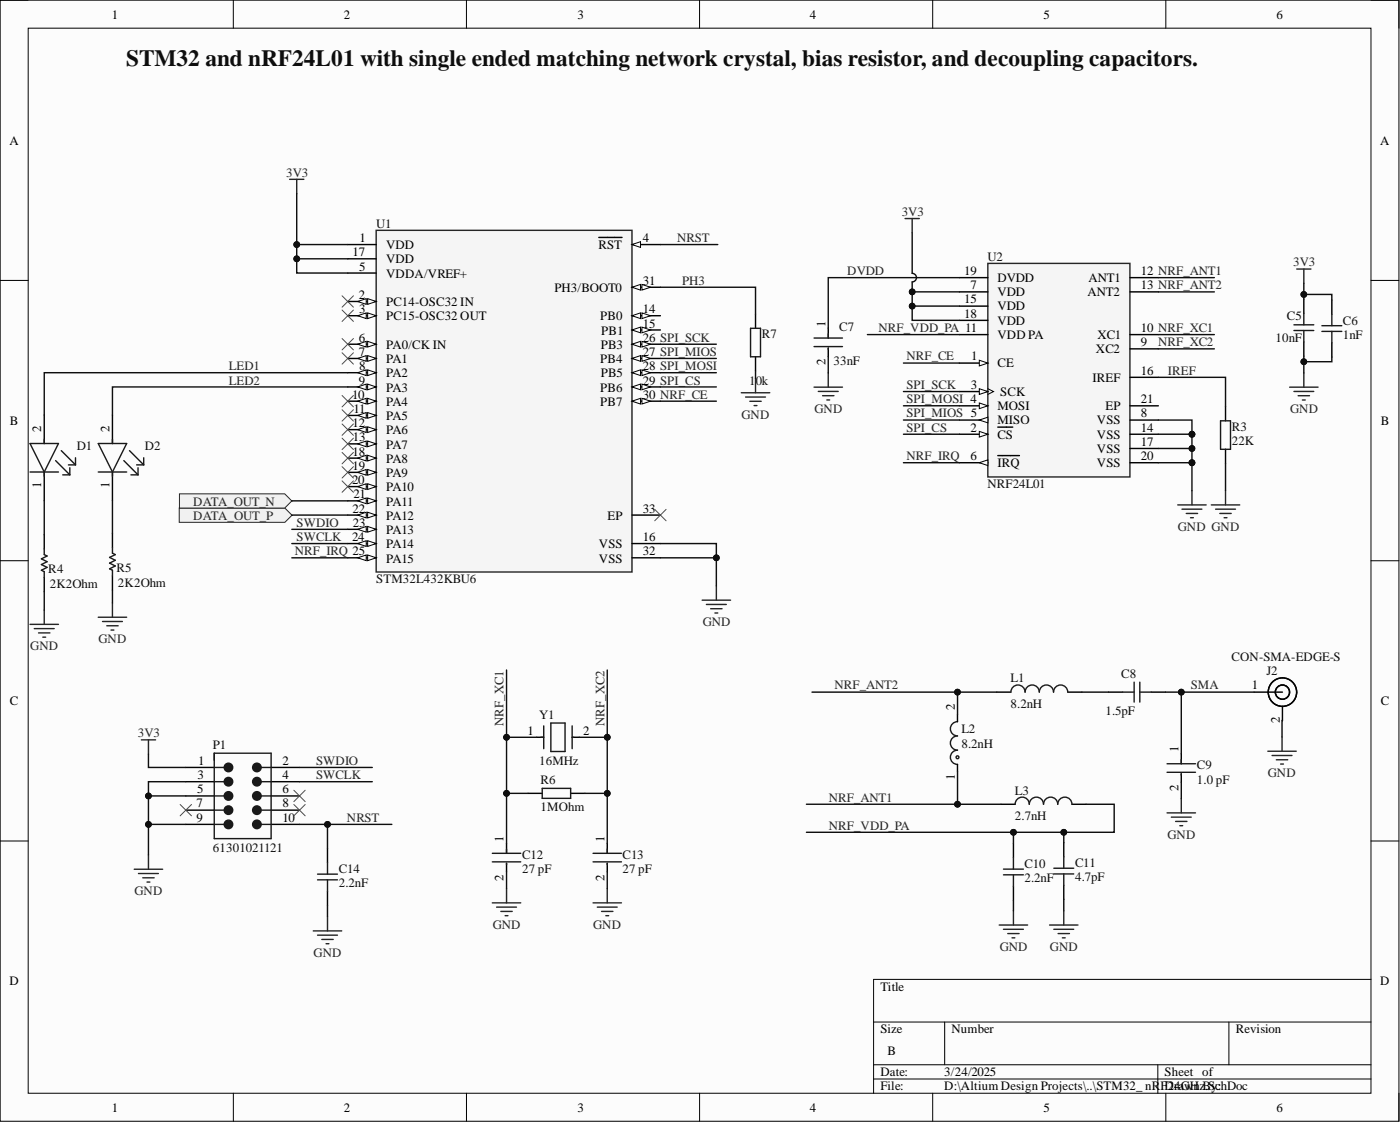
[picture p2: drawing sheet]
<svg xmlns="http://www.w3.org/2000/svg" width="250mm" height="200mm" viewBox="0 0 250 200" stroke-linecap="round" stroke-linejoin="round" font-family="sans-serif">
<defs><g id="words">
<text font-size="4.1" fill="#0e0e0e" x="22.5" y="11.7">STM32 and nRF24L01 with single ended matching network crystal, bias resistor, and decoupling capacitors.</text>
<g font-size="2.3">
<text x="19.9" y="3.3">1</text>
<text x="61.4" y="3.3">2</text>
<text x="103" y="3.3">3</text>
<text x="144.5" y="3.3">4</text>
<text x="186.1" y="3.3">5</text>
<text x="227.7" y="3.3">6</text>
<text x="1.7" y="25.8">A</text>
<text x="246.2" y="25.8">A</text>
<text x="62.9" y="45.7">17</text>
<text x="64.2" y="43.2">1</text>
<text x="68.9" y="44.4">VDD</text>
<text x="68.9" y="47">VDD</text>
<text x="106.8" y="44.4">RST</text>
<text x="114.7" y="43.2">4</text>
<text x="64" y="53.3">2</text>
<text x="64.1" y="48.2">5</text>
<text x="68.9" y="49.5">VDDA/VREF+</text>
<text x="98.9" y="52">PH3/BOOT0</text>
<text x="114.7" y="50.8">31</text>
<text x="172" y="49">19</text>
<text x="173.1" y="51.5">7</text>
<text x="177.9" y="50.3">DVDD</text>
<text x="177.9" y="52.8">VDD</text>
<text x="194" y="52.8">ANT2</text>
<text x="194.2" y="50.3">ANT1</text>
<text x="203.6" y="49">12 NRF_ANT1</text>
<text x="203.6" y="51.5">13 NRF_ANT2</text>
<text x="64.1" y="55.9">3</text>
<text x="68.9" y="54.6">PC14-OSC32 IN</text>
<text x="68.9" y="57.1">PC15-OSC32 OUT</text>
<text x="107.1" y="57.1">PB0</text>
<text x="107.3" y="59.7">PB1</text>
<text x="114.7" y="55.9">14</text>
<text x="114.7" y="58.4">15</text>
<text x="147.3" y="58.2" transform="rotate(-90 147.3 58.2)">1</text>
<text x="172" y="54.1">15</text>
<text x="172" y="56.6">18</text>
<text x="177.9" y="55.3">VDD</text>
<text x="177.9" y="57.9">VDD</text>
<text x="203.6" y="59.2">10 NRF_XC1</text>
<text x="64" y="60.9">6</text>
<text x="64" y="63.5">7</text>
<text x="68.9" y="62.2">PA0/CK IN</text>
<text x="68.9" y="64.7">PA1</text>
<text x="107.1" y="64.7">PB4</text>
<text x="107.2" y="62.2">PB3</text>
<text x="114.7" y="60.9">26 SPI_SCK</text>
<text x="114.7" y="63.5">27 SPI_MIOS</text>
<text x="147.3" y="65.1" transform="rotate(-90 147.3 65.1)">2</text>
<text x="173.3" y="64.2">1</text>
<text x="177.9" y="60.4">VDD PA</text>
<text x="177.9" y="65.5">CE</text>
<text x="195.5" y="63">XC2</text>
<text x="195.8" y="60.4">XC1</text>
<text x="203.6" y="61.7">9</text>
<text x="62.8" y="71.1">10</text>
<text x="64" y="68.5">9</text>
<text x="64.1" y="66">8</text>
<text x="68.9" y="67.3">PA2</text>
<text x="68.9" y="69.8">PA3</text>
<text x="107.1" y="69.8">PB6</text>
<text x="107.2" y="67.3">PB5</text>
<text x="114.7" y="66">28 SPI_MOSI</text>
<text x="114.7" y="68.5">29 SPI_CS</text>
<text x="114.7" y="71.1">30 NRF_CE</text>
<text x="173.2" y="69.3">3</text>
<text x="178.4" y="70.6">SCK</text>
<text x="194.9" y="68">IREF</text>
<text x="203.6" y="71.8">21</text>
<text x="203.6" y="66.8">16</text>
<text x="1.8" y="75.7">B</text>
<text x="7.4" y="77" transform="rotate(-90 7.4 77)">2</text>
<text x="19.5" y="77" transform="rotate(-90 19.5 77)">2</text>
<text x="62.9" y="76.2">12</text>
<text x="63.1" y="73.6">11</text>
<text x="68.9" y="72.4">PA4</text>
<text x="68.9" y="74.9">PA5</text>
<text x="68.9" y="77.4">PA6</text>
<text x="107.1" y="72.4">PB7</text>
<text x="173.1" y="76.9">2</text>
<text x="177.9" y="75.7">MISO</text>
<text x="177.9" y="73.1">MOSI</text>
<text x="195.7" y="75.7">VSS</text>
<text x="197.2" y="73.1">EP</text>
<text x="203.6" y="74.4">8</text>
<text x="203.6" y="76.9">14</text>
<text x="246.3" y="75.7">B</text>
<text x="62.9" y="81.2">18</text>
<text x="62.9" y="83.8">19</text>
<text x="63" y="78.7">13</text>
<text x="68.9" y="80">PA7</text>
<text x="68.9" y="82.5">PA8</text>
<text x="173.1" y="82">6</text>
<text x="177.9" y="78.2">CS</text>
<text x="177.9" y="83.3">IRQ</text>
<text x="195.7" y="78.2">VSS</text>
<text x="195.7" y="80.7">VSS</text>
<text x="195.7" y="83.3">VSS</text>
<text x="203.6" y="79.5">17</text>
<text x="203.6" y="82">20</text>
<text x="7.4" y="87.1" transform="rotate(-90 7.4 87.1)">1</text>
<text x="19.5" y="87.1" transform="rotate(-90 19.5 87.1)">1</text>
<text x="62.8" y="86.3">20</text>
<text x="63.1" y="88.9">21</text>
<text x="68.9" y="85.1">PA9</text>
<text x="68.9" y="87.6">PA10</text>
<text x="62.9" y="91.4">22</text>
<text x="63" y="93.9">23</text>
<text x="68.9" y="90.1">PA11</text>
<text x="68.9" y="92.7">PA12</text>
<text x="68.9" y="95.2">PA13</text>
<text x="108.4" y="92.7">EP</text>
<text x="114.7" y="91.4">33</text>
<text x="62.8" y="96.5">24</text>
<text x="68.9" y="97.7">PA14</text>
<text x="68.9" y="100.3">PA15</text>
<text x="106.8" y="97.7">VSS</text>
<text x="106.8" y="100.3">VSS</text>
<text x="114.7" y="96.5">16</text>
<text x="114.7" y="99">32</text>
<text x="1.8" y="125.8">C</text>
<text x="223.3" y="122.9">1</text>
<text x="246.3" y="125.8">C</text>
<text x="94.1" y="131">1</text>
<text x="104.1" y="131">2</text>
<text x="170.3" y="126.6" transform="rotate(-90 170.3 126.6)">2</text>
<text x="228.3" y="129" transform="rotate(-90 228.3 129)">2</text>
<text x="35.3" y="136.3">1</text>
<text x="50.4" y="136.3">2</text>
<text x="210.2" y="134.1" transform="rotate(-90 210.2 134.1)">1</text>
<text x="35.1" y="144">7</text>
<text x="35.2" y="141.4">5</text>
<text x="35.2" y="138.9">3</text>
<text x="50.4" y="138.9">4</text>
<text x="50.4" y="141.4">6</text>
<text x="50.4" y="144">8</text>
<text x="170.3" y="139.1" transform="rotate(-90 170.3 139.1)">1</text>
<text x="210.2" y="141" transform="rotate(-90 210.2 141)">2</text>
<text x="35.1" y="146.5">9</text>
<text x="50.4" y="146.5">10</text>
<text x="89.9" y="150.1" transform="rotate(-90 89.9 150.1)">1</text>
<text x="107.9" y="150.1" transform="rotate(-90 107.9 150.1)">1</text>
<text x="89.9" y="157" transform="rotate(-90 89.9 157)">2</text>
<text x="107.9" y="157" transform="rotate(-90 107.9 157)">2</text>
<text x="1.7" y="175.7">D</text>
<text x="157.1" y="176.7">Title</text>
<text x="246.2" y="175.7">D</text>
<text x="157.1" y="184.2">Size</text>
<text x="169.7" y="184.2">Number</text>
<text x="220.5" y="184.2">Revision</text>
<text x="157.1" y="191.9">Date:</text>
<text x="158.3" y="188">B</text>
<text x="168.5" y="191.9">3/24/2025</text>
<text x="207.8" y="191.9">Sheet of</text>
<text x="157.1" y="194.4">File:</text>
<text x="168.5" y="194.4">D:\Altium Design Projects\..\STM32_ nRF2rawn By:</text>
<text x="207.8" y="194.4">D4GHz.SchDoc</text>
<text x="19.9" y="198.2">1</text>
<text x="61.4" y="198.2">2</text>
<text x="103" y="198.2">3</text>
<text x="144.5" y="198.2">4</text>
<text x="186.1" y="198.2">5</text>
<text x="227.7" y="198.2">6</text>
</g>
<g font-size="2.3" fill="#262626">
<text x="51.1" y="31.5">3V3</text>
<text x="160.9" y="38.5">3V3</text>
<text x="120.8" y="43.2">NRST</text>
<text x="230.7" y="47.5">3V3</text>
<text x="121.7" y="50.8">PH3</text>
<text x="151.1" y="49">DVDD</text>
<text x="156.7" y="59.2">NRF_VDD_PA 11</text>
<text x="161.7" y="64.2">NRF_CE</text>
<text x="206.6" y="61.7">NRF_XC2</text>
<text x="40.8" y="66">LED1</text>
<text x="40.8" y="68.5">LED2</text>
<text x="161.7" y="69.3">SPI_SCK</text>
<text x="161.7" y="71.8">SPI_MOSI 4</text>
<text x="208.4" y="66.8">IREF</text>
<text x="132.3" y="74.6">GND</text>
<text x="145.3" y="73.6">GND</text>
<text x="161.7" y="76.9">SPI_CS</text>
<text x="161.7" y="74.4">SPI_MIOS 5</text>
<text x="230.2" y="73.6">GND</text>
<text x="161.7" y="82">NRF_IRQ</text>
<text x="34.5" y="92.7">DATA_OUT_P</text>
<text x="34.5" y="90.1">DATA_OUT_N</text>
<text x="52.9" y="93.9">SWDIO</text>
<text x="210.1" y="94.6">GND GND</text>
<text x="52.6" y="99">NRF_IRQ 25</text>
<text x="52.9" y="96.5">SWCLK</text>
<text x="125.4" y="111.6">GND</text>
<text x="5.4" y="115.9">GND</text>
<text x="17.6" y="114.7">GND</text>
<text x="148.9" y="122.9">NRF_ANT2</text>
<text x="212.4" y="122.9">SMA</text>
<text x="24.6" y="131.4">3V3</text>
<text x="89.9" y="129.4" transform="rotate(-90 89.9 129.4)">NRF_XC1</text>
<text x="107.9" y="129.4" transform="rotate(-90 107.9 129.4)">NRF_XC2</text>
<text x="56.4" y="136.3">SWDIO</text>
<text x="56.4" y="138.9">SWCLK</text>
<text x="147.8" y="142.9">NRF_ANT1</text>
<text x="226.2" y="138.5">GND</text>
<text x="61.9" y="146.5">NRST</text>
<text x="147.8" y="147.9">NRF_VDD_PA</text>
<text x="208.3" y="149.5">GND</text>
<text x="24" y="159.6">GND</text>
<text x="87.9" y="165.5">GND</text>
<text x="105.8" y="165.5">GND</text>
<text x="56" y="170.5">GND</text>
<text x="178.4" y="169.5">GND</text>
<text x="187.3" y="169.5">GND</text>
</g>
<g font-size="2.3" fill="#0e0e0e">
<text x="67.1" y="40.6">U1</text>
<text x="176.2" y="46.5">U2</text>
<text x="149.7" y="59">C7</text>
<text x="229.6" y="57">C5</text>
<text x="239.6" y="57.9">C6</text>
<text x="135.9" y="60.3">R7</text>
<text x="148.7" y="65">33nF</text>
<text x="227.6" y="61">10nF</text>
<text x="239.6" y="60.4">1nF</text>
<text x="133.6" y="68.7">1</text>
<text x="134.8" y="68.7">0k</text>
<text x="219.8" y="76.8">R3</text>
<text x="13.7" y="80.1">D1</text>
<text x="25.9" y="80.1">D2</text>
<text x="219.8" y="79.4">22K</text>
<text x="176.2" y="87.1">NRF24L01</text>
<text x="20.8" y="102">R5</text>
<text x="8.6" y="102.2">R4</text>
<text x="8.9" y="104.9">2K2Ohm</text>
<text x="21" y="104.6">2K2Ohm</text>
<text x="67.1" y="104">STM32L432KBU6</text>
<text x="219.7" y="117.9">CON-SMA-EDGE-S</text>
<text x="180.3" y="121.6">L1</text>
<text x="200" y="120.8">C8</text>
<text x="226" y="120.3">J2</text>
<text x="96.2" y="128.2">Y1</text>
<text x="171.5" y="130.8">L2</text>
<text x="180.3" y="126.2">8.2nH</text>
<text x="197.2" y="127.5">1.5pF</text>
<text x="38" y="133.5">P1</text>
<text x="96.2" y="136.3">16MHz</text>
<text x="171.5" y="133.3">8.2nH</text>
<text x="213.5" y="137.2">C9</text>
<text x="96.4" y="139.8">R6</text>
<text x="181.1" y="141.7">L3</text>
<text x="213.5" y="139.7">1.0 pF</text>
<text x="96.4" y="144.6">1MOhm</text>
<text x="181.1" y="146.2">2.7nH</text>
<text x="38" y="151.8">61301021121</text>
<text x="60.4" y="155.6">C14</text>
<text x="93.2" y="155.7">27 pF</text>
<text x="93.2" y="153.2">C12</text>
<text x="111.1" y="155.7">27 pF</text>
<text x="111.1" y="153.2">C13</text>
<text x="182.8" y="154.7">C10</text>
<text x="191.8" y="154.5">C11</text>
<text x="60.4" y="158.2">2.2nF</text>
<text x="182.8" y="157.2">2.2nF</text>
<text x="191.8" y="157.1">4.7pF</text>
</g>
</g></defs>
<path d="M0 0h249.6v199.9h-249.6z" fill-rule="evenodd" fill="#fcfcfc"/>
<path d="M0 0h249.6v199.9h-249.6z" fill="none" stroke="#000" stroke-width=".18"/>
<path d="M5 5h239.6v189.9h-239.6z" fill-rule="evenodd" fill="#fcfcfc"/>
<g fill="none" stroke="#000" stroke-width=".18">
<path d="M0 0h5M5 5h239.6v189.9h-239.6zM41.6 0v5M83.2 0v5M124.8 0v5M166.4 0v5M208 0v5M244.6 0h5v5M0 50h5M244.6 50h5M0 100h5M244.6 100h5"/>
<path d="M0 149.9h5M244.6 149.9h5M244.6 174.6h-88.7v20.3M41.6 194.9v5M83.2 194.9v5M124.8 194.9v5M155.9 182.2h88.7M155.9 189.8h88.7M155.9 192.4h88.7M166.4 194.9v5M168.5 182.2v7.6M206.6 189.8v5.1"/>
<path d="M208 194.9v5M219.2 182.2v7.6M249.6 194.9v5"/>
</g>
<path d="M67.1 41.1h45.6v60.9h-45.6z" fill-rule="evenodd" fill="#f5f5f5"/>
<path d="M67.1 41.1h45.6v60.9h-45.6z" fill="none" stroke="#262626" stroke-width=".25"/>
<path d="M62 43.6h5.1M62 46.1h5.1M62 48.7h5.1M62 53.7h5.1" fill="none" stroke="#000" stroke-width=".25"/>
<path d="M65.6 53.2l1.5 .5-1.5 .6z" fill="#fbfbfb"/>
<path d="M65.6 53.2l1.5 .5-1.5 .6z" fill="none" stroke="#000" stroke-width=".18"/>
<path d="M63.8 53.7l1.5-.5v1.1z" fill="#fbfbfb"/>
<path d="M63.8 53.7l1.5-.5v1.1z" fill="none" stroke="#000" stroke-width=".18"/>
<path d="M62 56.3h5.1" fill="none" stroke="#000" stroke-width=".25"/>
<path d="M65.6 55.8l1.5 .5-1.5 .5z" fill="#fbfbfb"/>
<path d="M65.6 55.8l1.5 .5-1.5 .5z" fill="none" stroke="#000" stroke-width=".18"/>
<path d="M63.8 56.3l1.5-.5v1z" fill="#fbfbfb"/>
<path d="M63.8 56.3l1.5-.5v1z" fill="none" stroke="#000" stroke-width=".18"/>
<path d="M62 61.4h5.1" fill="none" stroke="#000" stroke-width=".25"/>
<path d="M65.6 60.9l1.5 .5-1.5 .5z" fill="#fbfbfb"/>
<path d="M65.6 60.9l1.5 .5-1.5 .5z" fill="none" stroke="#000" stroke-width=".18"/>
<path d="M63.8 61.4l1.5-.5v1z" fill="#fbfbfb"/>
<path d="M63.8 61.4l1.5-.5v1z" fill="none" stroke="#000" stroke-width=".18"/>
<path d="M62 63.9h5.1" fill="none" stroke="#000" stroke-width=".25"/>
<path d="M65.6 63.4l1.5 .5-1.5 .5z" fill="#fbfbfb"/>
<path d="M65.6 63.4l1.5 .5-1.5 .5z" fill="none" stroke="#000" stroke-width=".18"/>
<path d="M63.8 63.9l1.5-.5v1z" fill="#fbfbfb"/>
<path d="M63.8 63.9l1.5-.5v1z" fill="none" stroke="#000" stroke-width=".18"/>
<path d="M62 66.4h5.1" fill="none" stroke="#000" stroke-width=".25"/>
<path d="M65.6 65.9l1.5 .5-1.5 .6z" fill="#fbfbfb"/>
<path d="M65.6 65.9l1.5 .5-1.5 .6z" fill="none" stroke="#000" stroke-width=".18"/>
<path d="M63.8 66.4l1.5-.5v1.1z" fill="#fbfbfb"/>
<path d="M63.8 66.4l1.5-.5v1.1z" fill="none" stroke="#000" stroke-width=".18"/>
<path d="M62 69h5.1" fill="none" stroke="#000" stroke-width=".25"/>
<path d="M65.6 68.5l1.5 .5-1.5 .5z" fill="#fbfbfb"/>
<path d="M65.6 68.5l1.5 .5-1.5 .5z" fill="none" stroke="#000" stroke-width=".18"/>
<path d="M63.8 69l1.5-.5v1z" fill="#fbfbfb"/>
<path d="M63.8 69l1.5-.5v1z" fill="none" stroke="#000" stroke-width=".18"/>
<path d="M62 71.5h5.1" fill="none" stroke="#000" stroke-width=".25"/>
<path d="M65.6 71l1.5 .5-1.5 .5z" fill="#fbfbfb"/>
<path d="M65.6 71l1.5 .5-1.5 .5z" fill="none" stroke="#000" stroke-width=".18"/>
<path d="M63.8 71.5l1.5-.5v1z" fill="#fbfbfb"/>
<path d="M63.8 71.5l1.5-.5v1z" fill="none" stroke="#000" stroke-width=".18"/>
<path d="M62 74.1h5.1" fill="none" stroke="#000" stroke-width=".25"/>
<path d="M65.6 73.6l1.5 .5-1.5 .5z" fill="#fbfbfb"/>
<path d="M65.6 73.6l1.5 .5-1.5 .5z" fill="none" stroke="#000" stroke-width=".18"/>
<path d="M63.8 74.1l1.5-.5v1z" fill="#fbfbfb"/>
<path d="M63.8 74.1l1.5-.5v1z" fill="none" stroke="#000" stroke-width=".18"/>
<path d="M62 76.6h5.1" fill="none" stroke="#000" stroke-width=".25"/>
<path d="M65.6 76.1l1.5 .5-1.5 .5z" fill="#fbfbfb"/>
<path d="M65.6 76.1l1.5 .5-1.5 .5z" fill="none" stroke="#000" stroke-width=".18"/>
<path d="M63.8 76.6l1.5-.5v1z" fill="#fbfbfb"/>
<path d="M63.8 76.6l1.5-.5v1z" fill="none" stroke="#000" stroke-width=".18"/>
<path d="M62 79.1h5.1" fill="none" stroke="#000" stroke-width=".25"/>
<path d="M65.6 78.6l1.5 .5-1.5 .5z" fill="#fbfbfb"/>
<path d="M65.6 78.6l1.5 .5-1.5 .5z" fill="none" stroke="#000" stroke-width=".18"/>
<path d="M63.8 79.1l1.5-.5v1z" fill="#fbfbfb"/>
<path d="M63.8 79.1l1.5-.5v1z" fill="none" stroke="#000" stroke-width=".18"/>
<path d="M62 81.7h5.1" fill="none" stroke="#000" stroke-width=".25"/>
<path d="M65.6 81.2l1.5 .5-1.5 .5z" fill="#fbfbfb"/>
<path d="M65.6 81.2l1.5 .5-1.5 .5z" fill="none" stroke="#000" stroke-width=".18"/>
<path d="M63.8 81.7l1.5-.5v1z" fill="#fbfbfb"/>
<path d="M63.8 81.7l1.5-.5v1z" fill="none" stroke="#000" stroke-width=".18"/>
<path d="M62 84.2h5.1" fill="none" stroke="#000" stroke-width=".25"/>
<path d="M65.6 83.7l1.5 .5-1.5 .5z" fill="#fbfbfb"/>
<path d="M65.6 83.7l1.5 .5-1.5 .5z" fill="none" stroke="#000" stroke-width=".18"/>
<path d="M63.8 84.2l1.5-.5v1z" fill="#fbfbfb"/>
<path d="M63.8 84.2l1.5-.5v1z" fill="none" stroke="#000" stroke-width=".18"/>
<path d="M62 86.7h5.1" fill="none" stroke="#000" stroke-width=".25"/>
<path d="M65.6 86.2l1.5 .5-1.5 .6z" fill="#fbfbfb"/>
<path d="M65.6 86.2l1.5 .5-1.5 .6z" fill="none" stroke="#000" stroke-width=".18"/>
<path d="M63.8 86.7l1.5-.5v1.1z" fill="#fbfbfb"/>
<path d="M63.8 86.7l1.5-.5v1.1z" fill="none" stroke="#000" stroke-width=".18"/>
<path d="M62 89.3h5.1" fill="none" stroke="#000" stroke-width=".25"/>
<path d="M65.6 88.8l1.5 .5-1.5 .5z" fill="#fbfbfb"/>
<path d="M65.6 88.8l1.5 .5-1.5 .5z" fill="none" stroke="#000" stroke-width=".18"/>
<path d="M63.8 89.3l1.5-.5v1z" fill="#fbfbfb"/>
<path d="M63.8 89.3l1.5-.5v1z" fill="none" stroke="#000" stroke-width=".18"/>
<path d="M62 91.8h5.1" fill="none" stroke="#000" stroke-width=".25"/>
<path d="M65.6 91.3l1.5 .5-1.5 .5z" fill="#fbfbfb"/>
<path d="M65.6 91.3l1.5 .5-1.5 .5z" fill="none" stroke="#000" stroke-width=".18"/>
<path d="M63.8 91.8l1.5-.5v1z" fill="#fbfbfb"/>
<path d="M63.8 91.8l1.5-.5v1z" fill="none" stroke="#000" stroke-width=".18"/>
<path d="M62 94.4h5.1" fill="none" stroke="#000" stroke-width=".25"/>
<path d="M65.6 93.9l1.5 .5-1.5 .5z" fill="#fbfbfb"/>
<path d="M65.6 93.9l1.5 .5-1.5 .5z" fill="none" stroke="#000" stroke-width=".18"/>
<path d="M63.8 94.4l1.5-.5v1z" fill="#fbfbfb"/>
<path d="M63.8 94.4l1.5-.5v1z" fill="none" stroke="#000" stroke-width=".18"/>
<path d="M62 96.9h5.1" fill="none" stroke="#000" stroke-width=".25"/>
<path d="M65.6 96.4l1.5 .5-1.5 .5z" fill="#fbfbfb"/>
<path d="M65.6 96.4l1.5 .5-1.5 .5z" fill="none" stroke="#000" stroke-width=".18"/>
<path d="M63.8 96.9l1.5-.5v1z" fill="#fbfbfb"/>
<path d="M63.8 96.9l1.5-.5v1z" fill="none" stroke="#000" stroke-width=".18"/>
<path d="M62 99.4h5.1" fill="none" stroke="#000" stroke-width=".25"/>
<path d="M65.6 98.9l1.5 .5-1.5 .6z" fill="#fbfbfb"/>
<path d="M65.6 98.9l1.5 .5-1.5 .6z" fill="none" stroke="#000" stroke-width=".18"/>
<path d="M63.8 99.4l1.5-.5v1.1z" fill="#fbfbfb"/>
<path d="M63.8 99.4l1.5-.5v1.1z" fill="none" stroke="#000" stroke-width=".18"/>
<path d="M112.7 43.6h5.1" fill="none" stroke="#000" stroke-width=".25"/>
<path d="M112.7 43.6l1.6-.5v1z" fill="#fbfbfb"/>
<path d="M112.7 43.6l1.6-.5v1z" fill="none" stroke="#000" stroke-width=".18"/>
<path d="M106.8 42.3h4.2M112.7 51.2h5.1M112.7 91.8h5.1" fill="none" stroke="#000" stroke-width=".25"/>
<path d="M112.7 51.2l1.6-.5v1z" fill="#fbfbfb"/>
<path d="M112.7 51.2l1.6-.5v1z" fill="none" stroke="#000" stroke-width=".18"/>
<path d="M114.5 50.7l1.5 .5-1.5 .5z" fill="#fbfbfb"/>
<path d="M114.5 50.7l1.5 .5-1.5 .5z" fill="none" stroke="#000" stroke-width=".18"/>
<path d="M112.7 56.3h5.1" fill="none" stroke="#000" stroke-width=".25"/>
<path d="M112.7 56.3l1.6-.5v1z" fill="#fbfbfb"/>
<path d="M112.7 56.3l1.6-.5v1z" fill="none" stroke="#000" stroke-width=".18"/>
<path d="M114.5 55.8l1.5 .5-1.5 .5z" fill="#fbfbfb"/>
<path d="M114.5 55.8l1.5 .5-1.5 .5z" fill="none" stroke="#000" stroke-width=".18"/>
<path d="M112.7 58.8h5.1" fill="none" stroke="#000" stroke-width=".25"/>
<path d="M112.7 58.8l1.6-.5v1z" fill="#fbfbfb"/>
<path d="M112.7 58.8l1.6-.5v1z" fill="none" stroke="#000" stroke-width=".18"/>
<path d="M114.5 58.3l1.5 .5-1.5 .5z" fill="#fbfbfb"/>
<path d="M114.5 58.3l1.5 .5-1.5 .5z" fill="none" stroke="#000" stroke-width=".18"/>
<path d="M112.7 61.4h5.1" fill="none" stroke="#000" stroke-width=".25"/>
<path d="M112.7 61.4l1.6-.5v1z" fill="#fbfbfb"/>
<path d="M112.7 61.4l1.6-.5v1z" fill="none" stroke="#000" stroke-width=".18"/>
<path d="M114.5 60.9l1.5 .5-1.5 .5z" fill="#fbfbfb"/>
<path d="M114.5 60.9l1.5 .5-1.5 .5z" fill="none" stroke="#000" stroke-width=".18"/>
<path d="M112.7 63.9h5.1" fill="none" stroke="#000" stroke-width=".25"/>
<path d="M112.7 63.9l1.6-.5v1z" fill="#fbfbfb"/>
<path d="M112.7 63.9l1.6-.5v1z" fill="none" stroke="#000" stroke-width=".18"/>
<path d="M114.5 63.4l1.5 .5-1.5 .5z" fill="#fbfbfb"/>
<path d="M114.5 63.4l1.5 .5-1.5 .5z" fill="none" stroke="#000" stroke-width=".18"/>
<path d="M112.7 66.4h5.1" fill="none" stroke="#000" stroke-width=".25"/>
<path d="M112.7 66.4l1.6-.5v1.1z" fill="#fbfbfb"/>
<path d="M112.7 66.4l1.6-.5v1.1z" fill="none" stroke="#000" stroke-width=".18"/>
<path d="M114.5 65.9l1.5 .5-1.5 .6z" fill="#fbfbfb"/>
<path d="M114.5 65.9l1.5 .5-1.5 .6z" fill="none" stroke="#000" stroke-width=".18"/>
<path d="M112.7 69h5.1" fill="none" stroke="#000" stroke-width=".25"/>
<path d="M112.7 69l1.6-.5v1z" fill="#fbfbfb"/>
<path d="M112.7 69l1.6-.5v1z" fill="none" stroke="#000" stroke-width=".18"/>
<path d="M114.5 68.5l1.5 .5-1.5 .5z" fill="#fbfbfb"/>
<path d="M114.5 68.5l1.5 .5-1.5 .5z" fill="none" stroke="#000" stroke-width=".18"/>
<path d="M112.7 71.5h5.1" fill="none" stroke="#000" stroke-width=".25"/>
<path d="M112.7 71.5l1.6-.5v1z" fill="#fbfbfb"/>
<path d="M112.7 71.5l1.6-.5v1z" fill="none" stroke="#000" stroke-width=".18"/>
<path d="M114.5 71l1.5 .5-1.5 .5z" fill="#fbfbfb"/>
<path d="M114.5 71l1.5 .5-1.5 .5z" fill="none" stroke="#000" stroke-width=".18"/>
<path d="M112.7 96.9h5.1M112.7 99.4h5.1" fill="none" stroke="#000" stroke-width=".25"/>
<path d="M176.2 47h25.4v38h-25.4z" fill-rule="evenodd" fill="#f5f5f5"/>
<path d="M176.2 47h25.4v38h-25.4z" fill="none" stroke="#262626" stroke-width=".25"/>
<path d="M171.2 49.5h5M171.2 52h5M171.2 54.6h5M171.2 57.1h5M171.2 59.7h5M201.6 49.5h5.1M201.6 52h5.1M201.6 59.7h5.1M171.2 77.4h5M201.6 62.2h5.1" fill="none" stroke="#000" stroke-width=".25"/>
<path d="M174.7 76.9l1.5 .5-1.5 .5z" fill="#fbfbfb"/>
<path d="M174.7 76.9l1.5 .5-1.5 .5z" fill="none" stroke="#000" stroke-width=".18"/>
<path d="M171.2 64.7h5M178 76.1h2.7" fill="none" stroke="#000" stroke-width=".25"/>
<path d="M174.7 64.2l1.5 .5-1.5 .5z" fill="#fbfbfb"/>
<path d="M174.7 64.2l1.5 .5-1.5 .5z" fill="none" stroke="#000" stroke-width=".18"/>
<path d="M201.6 72.3h5.1M201.6 67.3h5.1M171.2 82.5h5" fill="none" stroke="#000" stroke-width=".25"/>
<path d="M174.7 82.5l1.5-.5v1z" fill="#fbfbfb"/>
<path d="M174.7 82.5l1.5-.5v1z" fill="none" stroke="#000" stroke-width=".18"/>
<path d="M171.2 74.9h5M178 81.2h3.9" fill="none" stroke="#000" stroke-width=".25"/>
<path d="M174.7 74.9l1.5-.5v1z" fill="#fbfbfb"/>
<path d="M174.7 74.9l1.5-.5v1z" fill="none" stroke="#000" stroke-width=".18"/>
<path d="M171.2 72.3h5" fill="none" stroke="#000" stroke-width=".25"/>
<path d="M174.7 71.8l1.5 .5-1.5 .6z" fill="#fbfbfb"/>
<path d="M174.7 71.8l1.5 .5-1.5 .6z" fill="none" stroke="#000" stroke-width=".18"/>
<path d="M171.2 69.8h5" fill="none" stroke="#000" stroke-width=".25"/>
<path d="M174.7 69.3l1.5 .5-1.5 .5z" fill="#fbfbfb"/>
<path d="M174.7 69.3l1.5 .5-1.5 .5zM176.2 69.3l1.1 .5-1.1 .5" fill="none" stroke="#000" stroke-width=".18"/>
<g fill="none" stroke="#000" stroke-width=".25">
<path d="M147.8 58.5v1.8M232.6 53.3v2.6M237.6 53.5v2.5M7.9 74v5.1M20.1 74v5.1M147.8 62v1.6M201.6 74.9h5.1M201.6 77.4h5.1M201.6 80h5.1M218.6 72.5v2.5M232.6 61v2.5M237.6 61.1v2.6"/>
<path d="M7.9 84.1v5.1M20.1 84.1v5.1M20.1 95.1v2.5M201.6 82.5h5.1M218.6 80.1v2.5M20.1 102.7v2.5M33.2 139.4h5M33.2 136.8h5M95.7 131.4h1.3M102.1 131.4h1.2M170.8 127.4v1.3M170.8 136.3v1.2"/>
<path d="M177.8 123.4h2.5M190.5 123.4h2.5M197.8 123.4h2.5M205.4 123.4h2.5M210.7 134.4v1.8M210.7 137.9v1.6M223.7 123.4h5.1M228.8 125.9v2.6M90.4 150.3v1.8M90.4 153.9v1.5M94.2 141.4h2.5M101.8 141.4h2.5"/>
<path d="M108.3 150.3v1.8M108.3 153.9v1.5M178.6 143.4h2.5M180.8 150.4v2.5M180.8 158v2.5M189.8 150.2v2.6M189.8 157.8v2.6M191.2 143.4h2.6"/>
<circle cx="228.8" cy="123.4" r="1.27"/>
<circle cx="228.8" cy="123.4" r="2.54"/>
</g>
<g fill="none" stroke="#262626" stroke-width=".25">
<path d="M51.7 32h2.5M52.9 32v2.5M161.5 39h2.5M162.7 39v2.5M231.3 48h2.6M232.6 48v2.5M132.3 70h5M133 70.8h3.6M133.8 71.5h2M134.5 72.3h.5M134.8 67.5v2.5M145.2 69h5.1"/>
<path d="M146 69.8h3.5M146.8 70.5h2M147.5 71.3h.5M147.8 66.5v2.5M230.1 69h5M230.8 69.8h3.6M231.6 70.5h2M232.4 71.3h.5M232.6 66.5v2.5M210.1 90h5.1M210.9 90.8h3.5M211.6 91.5h2.1"/>
<path d="M212.4 92.3h.5M212.6 87.5v2.5M216.1 90h5.1M216.9 90.8h3.5M217.6 91.5h2.1M218.4 92.3h.5M218.6 87.5v2.5M17.5 110h5.1M18.3 110.8h3.5M19.1 111.6h2M19.8 112.3h.5M20.1 107.5v2.5"/>
<path d="M125.3 107h5M126 107.8h3.6M126.8 108.5h2M127.5 109.3h.6M127.8 104.5v2.5M226.2 133.9h5.1M226.9 134.7h3.6M227.7 135.4h2M228.5 136.2h.5M228.7 131.4v2.5M90.4 158.4v2.6M108.3 158.4v2.6"/>
<path d="M208.2 144.9h5.1M209 145.7h3.5M209.7 146.4h2.1M210.5 147.2h.5M210.7 142.4v2.5M87.8 161h5.1M88.6 161.7h3.5M89.4 162.5h2M90.1 163.2h.5M105.8 161h5.1M106.6 161.7h3.5M107.3 162.5h2.1"/>
<path d="M108.1 163.2h.5M178.3 164.9h5M179 165.7h3.6M179.8 166.4h2M180.5 167.2h.6M180.8 162.4v2.5M187.2 164.9h5.1M188 165.7h3.6M188.8 166.4h2M189.5 167.2h.5M189.8 162.4v2.5"/>
</g>
<g fill="none" stroke="#1c1c1c" stroke-width=".25">
<path d="M147.8 59.5v.8M230.8 58.9h3.6M230.8 57.9h3.6M232.6 55.9v2M232.6 58.9v2.1M235.8 59.1h3.6M235.8 58.1h3.6M237.6 56v2.1M237.6 59.1v2M5.4 79.1h5l-2.5 5zM7.9 78.3v.8M17.5 79.1h5.1l-2.5 5z"/>
<path d="M20.1 78.3v.8M145.2 60.3h5.1M145.2 61.8h5.1M147.8 62v.3M217.8 75h1.7v5.1h-1.7zM5.4 84.1h5M7.9 84.1v.8M9.9 82.1l2.6 2.6M10.9 80.3l2.6 2.6M11.2 84.7h1.3M12.2 82.9h1.3M12.5 83.4v1.3"/>
<path d="M13.5 81.6v1.3M17.5 84.1h5.1M20.1 84.1v.8M20.1 97.6v1l.5 .3-1 .5 1 .5-1 .5 1 .5-1 .5 .5 .3v1M22.1 82.1l2.5 2.6M23.1 80.3l2.5 2.6M23.4 84.7h1.2M24.4 82.9h1.2M24.6 83.4v1.3M25.6 81.6v1.3M38.2 139.4h1.8M96.5 131.4h.5"/>
<path d="M97 129.4v4.1M98.3 128.9h2.5v5.1h-2.5zM102.1 129.4v4.1M102.1 131.4h.2M170.8 128.7a1.27 1.27 0 0 0-1.2 1.2 1.27 1.27 0 0 0 1.2 1.3 1.27 1.27 0 0 0-1.2 1.3 1.27 1.27 0 0 0 1.2 1.2 1.27 1.27 0 0 0-1.2 1.3 1.27 1.27 0 0 0 1.2 1.3M180.3 123.4a1.27 1.27 0 0 1 1.3-1.3 1.27 1.27 0 0 1 1.3 1.3 1.27 1.27 0 0 1 1.3-1.3 1.27 1.27 0 0 1 1.2 1.3 1.27 1.27 0 0 1 1.3-1.3 1.27 1.27 0 0 1 1.3 1.3 1.27 1.27 0 0 1 1.2-1.3 1.27 1.27 0 0 1 1.3 1.3M200.3 123.4h2M202.3 121.6v3.6M203.3 121.6v3.6M203.3 123.4h2.1M208.2 136.2h5.1M208.2 137.7h5.1"/>
<path d="M210.7 135.4v.8M210.7 137.9v.3M87.8 152.1h5.1M87.8 153.6h5.1M90.4 151.4v.7M90.4 153.9v.3M96.7 140.5h5.1v1.8h-5.1zM105.8 152.1h5.1M105.8 153.6h5.1M108.3 151.4v.7M108.3 153.9v.3M179 156h3.6"/>
<path d="M179 154.9h3.6M180.8 152.9v2M180.8 156v2M181.1 143.4a1.26 1.26 0 0 1 1.3-1.3 1.26 1.26 0 0 1 1.2 1.3 1.27 1.27 0 0 1 1.3-1.3 1.27 1.27 0 0 1 1.3 1.3 1.27 1.27 0 0 1 1.2-1.3 1.27 1.27 0 0 1 1.3 1.3 1.27 1.27 0 0 1 1.3-1.3 1.27 1.27 0 0 1 1.2 1.3M188 155.8h3.6M188 154.8h3.6M189.8 152.8v2M189.8 155.8v2"/>
<circle cx="170.8" cy="135" r=".25"/>
</g>
<circle cx="40.8" cy="139.4" r=".76" fill="#1c1c1c"/>
<g fill="none" stroke="#1c1c1c" stroke-width=".25">
<path d="M38.2 136.8h1.8M46.6 139.4h1.8"/>
<circle cx="40.8" cy="139.4" r=".76"/>
</g>
<path d="M48.4 139.4h5M48.4 136.8h5" fill="none" stroke="#000" stroke-width=".25"/>
<circle cx="45.8" cy="139.4" r=".76" fill="#1c1c1c"/>
<g fill="none" stroke="#1c1c1c" stroke-width=".25">
<path d="M46.6 136.8h1.8"/>
<circle cx="45.8" cy="139.4" r=".76"/>
</g>
<circle cx="45.8" cy="136.8" r=".76" fill="#1c1c1c"/>
<g fill="none" stroke="#1c1c1c" stroke-width=".25">
<path d="M38.2 141.9h1.8"/>
<circle cx="45.8" cy="136.8" r=".76"/>
</g>
<path d="M33.2 141.9h5M48.4 141.9h5" fill="none" stroke="#000" stroke-width=".25"/>
<circle cx="40.8" cy="141.9" r=".76" fill="#1c1c1c"/>
<g fill="none" stroke="#1c1c1c" stroke-width=".25">
<path d="M46.6 141.9h1.8"/>
<circle cx="40.8" cy="141.9" r=".76"/>
</g>
<circle cx="45.8" cy="141.9" r=".76" fill="#1c1c1c"/>
<g fill="none" stroke="#1c1c1c" stroke-width=".25">
<path d="M38.2 144.4h1.8"/>
<circle cx="45.8" cy="141.9" r=".76"/>
</g>
<path d="M33.2 144.4h5M48.4 144.4h5" fill="none" stroke="#000" stroke-width=".25"/>
<circle cx="40.8" cy="144.4" r=".76" fill="#1c1c1c"/>
<g fill="none" stroke="#1c1c1c" stroke-width=".25">
<path d="M46.6 144.4h1.8"/>
<circle cx="40.8" cy="144.4" r=".76"/>
</g>
<circle cx="45.8" cy="144.4" r=".76" fill="#1c1c1c"/>
<g fill="none" stroke="#1c1c1c" stroke-width=".25">
<path d="M38.2 147h1.8"/>
<circle cx="45.8" cy="144.4" r=".76"/>
</g>
<path d="M33.2 147h5M48.4 147h5" fill="none" stroke="#000" stroke-width=".25"/>
<circle cx="40.8" cy="147" r=".76" fill="#1c1c1c"/>
<g fill="none" stroke="#1c1c1c" stroke-width=".25">
<path d="M46.6 147h1.8"/>
<circle cx="40.8" cy="147" r=".76"/>
</g>
<circle cx="45.8" cy="147" r=".76" fill="#1c1c1c"/>
<g fill="none" stroke="#1c1c1c" stroke-width=".25">
<path d="M38.2 134.3h10.2v15.2h-10.2z"/>
<circle cx="45.8" cy="147" r=".76"/>
</g>
<circle cx="40.8" cy="136.8" r=".76" fill="#1c1c1c"/>
<g fill="none" stroke="#1c1c1c" stroke-width=".25">
<path d="M56.7 156.9h3.5M56.7 155.8h3.5M58.4 153.8v2M58.4 156.9v2"/>
<circle cx="40.8" cy="136.8" r=".76"/>
</g>
<path d="M25.2 131.9h2.6M26.5 131.9v2.5M23.9 155h5.1M24.7 155.7h3.6M25.5 156.5h2M26.2 157.3h.5M26.5 152.4v2.6M55.9 166h5.1M56.7 166.7h3.5M57.4 167.5h2M58.2 168.2h.5M58.4 163.4v2.6" fill="none" stroke="#262626" stroke-width=".25"/>
<path d="M58.4 151.3v2.5M58.4 158.9v2.5" fill="none" stroke="#000" stroke-width=".25"/>
<path d="M32 90.6h18.8l1.3 1.2-1.3 1.3h-18.8z" fill-rule="evenodd" fill="#f0f0f0"/>
<path d="M32 90.6h18.8l1.3 1.2-1.3 1.3h-18.8z" fill="none" stroke="#262626" stroke-width=".18"/>
<path d="M32 88h18.8l1.3 1.3-1.3 1.3h-18.8z" fill-rule="evenodd" fill="#f0f0f0"/>
<path d="M32 88h18.8l1.3 1.3-1.3 1.3h-18.8z" fill="none" stroke="#262626" stroke-width=".18"/>
<g fill="none" stroke="#4c4c4c" stroke-width=".18">
<path d="M61 55.3l2.1 2M61 52.7l2.1 2.1M63.1 55.3l-2.1 2M63.1 52.7l-2.1 2.1M61 78.1l2.1 2M61 75.6l2.1 2M61 73l2.1 2.1M61 70.5l2.1 2M61 60.4l2.1 2M61 62.9l2.1 2M63.1 78.1l-2.1 2M63.1 75.6l-2.1 2"/>
<path d="M63.1 73l-2.1 2.1M63.1 70.5l-2.1 2M63.1 60.4l-2.1 2M63.1 62.9l-2.1 2M61 85.7l2.1 2.1M61 83.2l2.1 2M61 80.7l2.1 2M63.1 85.7l-2.1 2.1M63.1 83.2l-2.1 2M63.1 80.7l-2.1 2M116.8 90.8l2 2M118.8 90.8l-2 2"/>
<path d="M32.1 143.4l2.1 2M34.2 143.4l-2.1 2M52.4 143.4l2 2M52.4 140.9l2 2M54.4 143.4l-2 2M54.4 140.9l-2 2"/>
</g>
<path d="M134.8 56v2.5M134.8 63.6v2.5M7.9 95.3v2.6M7.9 102.9v2.6" fill="none" stroke="#000" stroke-width=".25"/>
<path d="M133.9 58.5h1.8v5.1h-1.8zM7.9 97.9v1l.5 .2-1 .5 1 .5-1 .5 1 .6-1 .5 .5 .2v1" fill="none" stroke="#1c1c1c" stroke-width=".25"/>
<path d="M5.4 111.3h5M6.1 112.1h3.6M6.9 112.8h2M7.6 113.6h.5M7.9 108.8v2.5" fill="none" stroke="#262626" stroke-width=".25"/>
<g fill="none" stroke="#0e0e0e" stroke-width=".25">
<path d="M117.8 43.6h10.3M117.8 71.5h10M117.8 69h10M117.8 66.4h10M117.8 63.9h10M117.8 61.4h10M161.2 77.4h10M161.2 74.9h10M161.2 72.3h10M161.2 69.8h10M161.2 64.7h10M52.1 94.4h9.9"/>
<path d="M52.1 96.9h9.9M52.1 99.4h9.9M161.2 82.5h10M212.6 82.5v5"/>
</g>
<circle cx="212.6" cy="82.5" r=".51" fill="#0e0e0e"/>
<circle cx="212.6" cy="82.5" r=".51" fill="none" stroke="#0e0e0e" stroke-width=".18"/>
<path d="M206.7 74.9h5.9v2.5" fill="none" stroke="#0e0e0e" stroke-width=".25"/>
<circle cx="212.6" cy="77.4" r=".51" fill="#0e0e0e"/>
<circle cx="212.6" cy="77.4" r=".51" fill="none" stroke="#0e0e0e" stroke-width=".18"/>
<path d="M212.6 77.4v2.6h-5.9" fill="none" stroke="#0e0e0e" stroke-width=".25"/>
<circle cx="212.6" cy="80" r=".51" fill="#0e0e0e"/>
<circle cx="212.6" cy="80" r=".51" fill="none" stroke="#0e0e0e" stroke-width=".18"/>
<circle cx="212.6" cy="77.4" r=".51" fill="#0e0e0e"/>
<circle cx="212.6" cy="77.4" r=".51" fill="none" stroke="#0e0e0e" stroke-width=".18"/>
<path d="M206.7 77.4h5.9" fill="none" stroke="#0e0e0e" stroke-width=".25"/>
<circle cx="212.6" cy="77.4" r=".51" fill="#0e0e0e"/>
<circle cx="212.6" cy="77.4" r=".51" fill="none" stroke="#0e0e0e" stroke-width=".18"/>
<path d="M212.6 80v2.5" fill="none" stroke="#0e0e0e" stroke-width=".25"/>
<circle cx="212.6" cy="82.5" r=".51" fill="#0e0e0e"/>
<circle cx="212.6" cy="82.5" r=".51" fill="none" stroke="#0e0e0e" stroke-width=".18"/>
<circle cx="212.6" cy="80" r=".51" fill="#0e0e0e"/>
<circle cx="212.6" cy="80" r=".51" fill="none" stroke="#0e0e0e" stroke-width=".18"/>
<path d="M206.7 82.5h5.9" fill="none" stroke="#0e0e0e" stroke-width=".25"/>
<circle cx="212.6" cy="82.5" r=".51" fill="#0e0e0e"/>
<circle cx="212.6" cy="82.5" r=".51" fill="none" stroke="#0e0e0e" stroke-width=".18"/>
<path d="M162.7 54.6v2.5h8.5M171.2 49.5h-23.4v9" fill="none" stroke="#0e0e0e" stroke-width=".25"/>
<circle cx="162.7" cy="54.6" r=".51" fill="#0e0e0e"/>
<circle cx="162.7" cy="54.6" r=".51" fill="none" stroke="#0e0e0e" stroke-width=".18"/>
<path d="M162.7 52v2.6h8.5" fill="none" stroke="#0e0e0e" stroke-width=".25"/>
<circle cx="162.7" cy="54.6" r=".51" fill="#0e0e0e"/>
<circle cx="162.7" cy="54.6" r=".51" fill="none" stroke="#0e0e0e" stroke-width=".18"/>
<circle cx="162.7" cy="52" r=".51" fill="#0e0e0e"/>
<circle cx="162.7" cy="52" r=".51" fill="none" stroke="#0e0e0e" stroke-width=".18"/>
<path d="M162.7 41.5v7.2a.76 .76 0 0 1 .8 .8 .76 .76 0 0 1-.8 .8v1.7h8.5" fill="none" stroke="#0e0e0e" stroke-width=".25"/>
<circle cx="162.7" cy="52" r=".51" fill="#0e0e0e"/>
<circle cx="162.7" cy="52" r=".51" fill="none" stroke="#0e0e0e" stroke-width=".18"/>
<path d="M154.7 59.6h16.5M206.7 59.7h9.9M147.8 63.6v2.9M206.7 62.2h9.9M90.4 119.4v12M90.4 155.4v3M108.3 155.4v3" fill="none" stroke="#0e0e0e" stroke-width=".25"/>
<circle cx="90.4" cy="131.4" r=".51" fill="#0e0e0e"/>
<circle cx="90.4" cy="131.4" r=".51" fill="none" stroke="#0e0e0e" stroke-width=".18"/>
<path d="M108.3 119.4v12" fill="none" stroke="#0e0e0e" stroke-width=".25"/>
<circle cx="108.3" cy="131.4" r=".51" fill="#0e0e0e"/>
<circle cx="108.3" cy="131.4" r=".51" fill="none" stroke="#0e0e0e" stroke-width=".18"/>
<path d="M117.8 96.9h10v7.6" fill="none" stroke="#0e0e0e" stroke-width=".25"/>
<circle cx="127.8" cy="99.4" r=".51" fill="#0e0e0e"/>
<circle cx="127.8" cy="99.4" r=".51" fill="none" stroke="#0e0e0e" stroke-width=".18"/>
<path d="M206.7 52h9.9M206.7 49.5h9.9M237.6 63.7v.8h-5" fill="none" stroke="#0e0e0e" stroke-width=".25"/>
<circle cx="232.6" cy="64.5" r=".51" fill="#0e0e0e"/>
<circle cx="232.6" cy="64.5" r=".51" fill="none" stroke="#0e0e0e" stroke-width=".18"/>
<path d="M232.6 52.5h5v1" fill="none" stroke="#0e0e0e" stroke-width=".25"/>
<circle cx="232.6" cy="52.5" r=".51" fill="#0e0e0e"/>
<circle cx="232.6" cy="52.5" r=".51" fill="none" stroke="#0e0e0e" stroke-width=".18"/>
<path d="M232.6 63.5v3" fill="none" stroke="#0e0e0e" stroke-width=".25"/>
<circle cx="232.6" cy="64.5" r=".51" fill="#0e0e0e"/>
<circle cx="232.6" cy="64.5" r=".51" fill="none" stroke="#0e0e0e" stroke-width=".18"/>
<path d="M232.6 50.5v2.8" fill="none" stroke="#0e0e0e" stroke-width=".25"/>
<circle cx="232.6" cy="52.5" r=".51" fill="#0e0e0e"/>
<circle cx="232.6" cy="52.5" r=".51" fill="none" stroke="#0e0e0e" stroke-width=".18"/>
<path d="M206.7 67.3h11.9v5.2M218.6 82.6v4.9M170.8 137.5v5.9h7.8M180.8 160.5v1.9M189.8 160.4v2" fill="none" stroke="#0e0e0e" stroke-width=".25"/>
<circle cx="170.8" cy="143.4" r=".51" fill="#0e0e0e"/>
<circle cx="170.8" cy="143.4" r=".51" fill="none" stroke="#0e0e0e" stroke-width=".18"/>
<path d="M177.8 123.4h-7v4" fill="none" stroke="#0e0e0e" stroke-width=".25"/>
<circle cx="170.8" cy="123.4" r=".51" fill="#0e0e0e"/>
<circle cx="170.8" cy="123.4" r=".51" fill="none" stroke="#0e0e0e" stroke-width=".18"/>
<path d="M193 123.4h4.8M189.8 148.4v1.8" fill="none" stroke="#0e0e0e" stroke-width=".25"/>
<circle cx="189.8" cy="148.4" r=".51" fill="#0e0e0e"/>
<circle cx="189.8" cy="148.4" r=".51" fill="none" stroke="#0e0e0e" stroke-width=".18"/>
<path d="M143.9 148.4h36.9" fill="none" stroke="#0e0e0e" stroke-width=".25"/>
<circle cx="180.8" cy="148.4" r=".51" fill="#0e0e0e"/>
<circle cx="180.8" cy="148.4" r=".51" fill="none" stroke="#0e0e0e" stroke-width=".18"/>
<path d="M143.9 143.4h26.9" fill="none" stroke="#0e0e0e" stroke-width=".25"/>
<circle cx="170.8" cy="143.4" r=".51" fill="#0e0e0e"/>
<circle cx="170.8" cy="143.4" r=".51" fill="none" stroke="#0e0e0e" stroke-width=".18"/>
<path d="M144.9 123.4h25.9" fill="none" stroke="#0e0e0e" stroke-width=".25"/>
<circle cx="170.8" cy="123.4" r=".51" fill="#0e0e0e"/>
<circle cx="170.8" cy="123.4" r=".51" fill="none" stroke="#0e0e0e" stroke-width=".18"/>
<path d="M207.9 123.4h2.8v11" fill="none" stroke="#0e0e0e" stroke-width=".25"/>
<circle cx="210.7" cy="123.4" r=".51" fill="#0e0e0e"/>
<circle cx="210.7" cy="123.4" r=".51" fill="none" stroke="#0e0e0e" stroke-width=".18"/>
<path d="M210.7 139.5v2.9M90.4 141.4h3.8" fill="none" stroke="#0e0e0e" stroke-width=".25"/>
<circle cx="90.4" cy="141.4" r=".51" fill="#0e0e0e"/>
<circle cx="90.4" cy="141.4" r=".51" fill="none" stroke="#0e0e0e" stroke-width=".18"/>
<path d="M104.3 141.4h4" fill="none" stroke="#0e0e0e" stroke-width=".25"/>
<circle cx="108.3" cy="141.4" r=".51" fill="#0e0e0e"/>
<circle cx="108.3" cy="141.4" r=".51" fill="none" stroke="#0e0e0e" stroke-width=".18"/>
<path d="M210.7 123.4h13" fill="none" stroke="#0e0e0e" stroke-width=".25"/>
<circle cx="210.7" cy="123.4" r=".51" fill="#0e0e0e"/>
<circle cx="210.7" cy="123.4" r=".51" fill="none" stroke="#0e0e0e" stroke-width=".18"/>
<path d="M33.2 139.4h-6.7v2.5M228.8 128.5l-.1 2.9" fill="none" stroke="#0e0e0e" stroke-width=".25"/>
<circle cx="26.5" cy="141.9" r=".51" fill="#0e0e0e"/>
<circle cx="26.5" cy="141.9" r=".51" fill="none" stroke="#0e0e0e" stroke-width=".18"/>
<path d="M26.5 147v5.4" fill="none" stroke="#0e0e0e" stroke-width=".25"/>
<circle cx="26.5" cy="147" r=".51" fill="#0e0e0e"/>
<circle cx="26.5" cy="147" r=".51" fill="none" stroke="#0e0e0e" stroke-width=".18"/>
<path d="M26.5 134.4v2.4h6.7M33.2 141.9h-6.7v5.1h6.7M58.4 161.4v2" fill="none" stroke="#0e0e0e" stroke-width=".25"/>
<circle cx="26.5" cy="147" r=".51" fill="#0e0e0e"/>
<circle cx="26.5" cy="147" r=".51" fill="none" stroke="#0e0e0e" stroke-width=".18"/>
<circle cx="26.5" cy="141.9" r=".51" fill="#0e0e0e"/>
<circle cx="26.5" cy="141.9" r=".51" fill="none" stroke="#0e0e0e" stroke-width=".18"/>
<path d="M53.4 136.8h13M53.4 139.4h13M95.7 131.4h-5.3v18.9" fill="none" stroke="#0e0e0e" stroke-width=".25"/>
<circle cx="90.4" cy="141.4" r=".51" fill="#0e0e0e"/>
<circle cx="90.4" cy="141.4" r=".51" fill="none" stroke="#0e0e0e" stroke-width=".18"/>
<circle cx="90.4" cy="131.4" r=".51" fill="#0e0e0e"/>
<circle cx="90.4" cy="131.4" r=".51" fill="none" stroke="#0e0e0e" stroke-width=".18"/>
<path d="M103.3 131.4h5v18.9" fill="none" stroke="#0e0e0e" stroke-width=".25"/>
<circle cx="108.3" cy="131.4" r=".51" fill="#0e0e0e"/>
<circle cx="108.3" cy="131.4" r=".51" fill="none" stroke="#0e0e0e" stroke-width=".18"/>
<circle cx="108.3" cy="141.4" r=".51" fill="#0e0e0e"/>
<circle cx="108.3" cy="141.4" r=".51" fill="none" stroke="#0e0e0e" stroke-width=".18"/>
<path d="M52.9 46.1h9.1M134.8 66.1v1.4M62 89.3h-9.9M62 91.8h-9.9" fill="none" stroke="#0e0e0e" stroke-width=".25"/>
<circle cx="52.9" cy="46.1" r=".51" fill="#0e0e0e"/>
<circle cx="52.9" cy="46.1" r=".51" fill="none" stroke="#0e0e0e" stroke-width=".18"/>
<path d="M52.9 43.6h9.1" fill="none" stroke="#0e0e0e" stroke-width=".25"/>
<circle cx="52.9" cy="43.6" r=".51" fill="#0e0e0e"/>
<circle cx="52.9" cy="43.6" r=".51" fill="none" stroke="#0e0e0e" stroke-width=".18"/>
<path d="M117.8 99.4h10" fill="none" stroke="#0e0e0e" stroke-width=".25"/>
<circle cx="127.8" cy="99.4" r=".51" fill="#0e0e0e"/>
<circle cx="127.8" cy="99.4" r=".51" fill="none" stroke="#0e0e0e" stroke-width=".18"/>
<path d="M52.9 34.5v14.2h9.1" fill="none" stroke="#0e0e0e" stroke-width=".25"/>
<circle cx="52.9" cy="46.1" r=".51" fill="#0e0e0e"/>
<circle cx="52.9" cy="46.1" r=".51" fill="none" stroke="#0e0e0e" stroke-width=".18"/>
<circle cx="52.9" cy="43.6" r=".51" fill="#0e0e0e"/>
<circle cx="52.9" cy="43.6" r=".51" fill="none" stroke="#0e0e0e" stroke-width=".18"/>
<path d="M117.8 51.2h17v4.8M53.4 147h5" fill="none" stroke="#0e0e0e" stroke-width=".25"/>
<circle cx="58.4" cy="147" r=".51" fill="#0e0e0e"/>
<circle cx="58.4" cy="147" r=".51" fill="none" stroke="#0e0e0e" stroke-width=".18"/>
<path d="M69.9 147h-11.5v4.3" fill="none" stroke="#0e0e0e" stroke-width=".25"/>
<circle cx="58.4" cy="147" r=".51" fill="#0e0e0e"/>
<circle cx="58.4" cy="147" r=".51" fill="none" stroke="#0e0e0e" stroke-width=".18"/>
<path d="M193.8 143.4h5v5h-18v2" fill="none" stroke="#0e0e0e" stroke-width=".25"/>
<circle cx="189.8" cy="148.4" r=".51" fill="#0e0e0e"/>
<circle cx="189.8" cy="148.4" r=".51" fill="none" stroke="#0e0e0e" stroke-width=".18"/>
<circle cx="180.8" cy="148.4" r=".51" fill="#0e0e0e"/>
<circle cx="180.8" cy="148.4" r=".51" fill="none" stroke="#0e0e0e" stroke-width=".18"/>
<path d="M62 69h-41.9v5M62 66.4h-54.1v7.6M7.9 89.2v6.1M20.1 89.2v5.9M7.9 105.5v3.3M20.1 105.2v2.3" fill="none" stroke="#0e0e0e" stroke-width=".25"/>
<use href="#words"/>
</svg>
